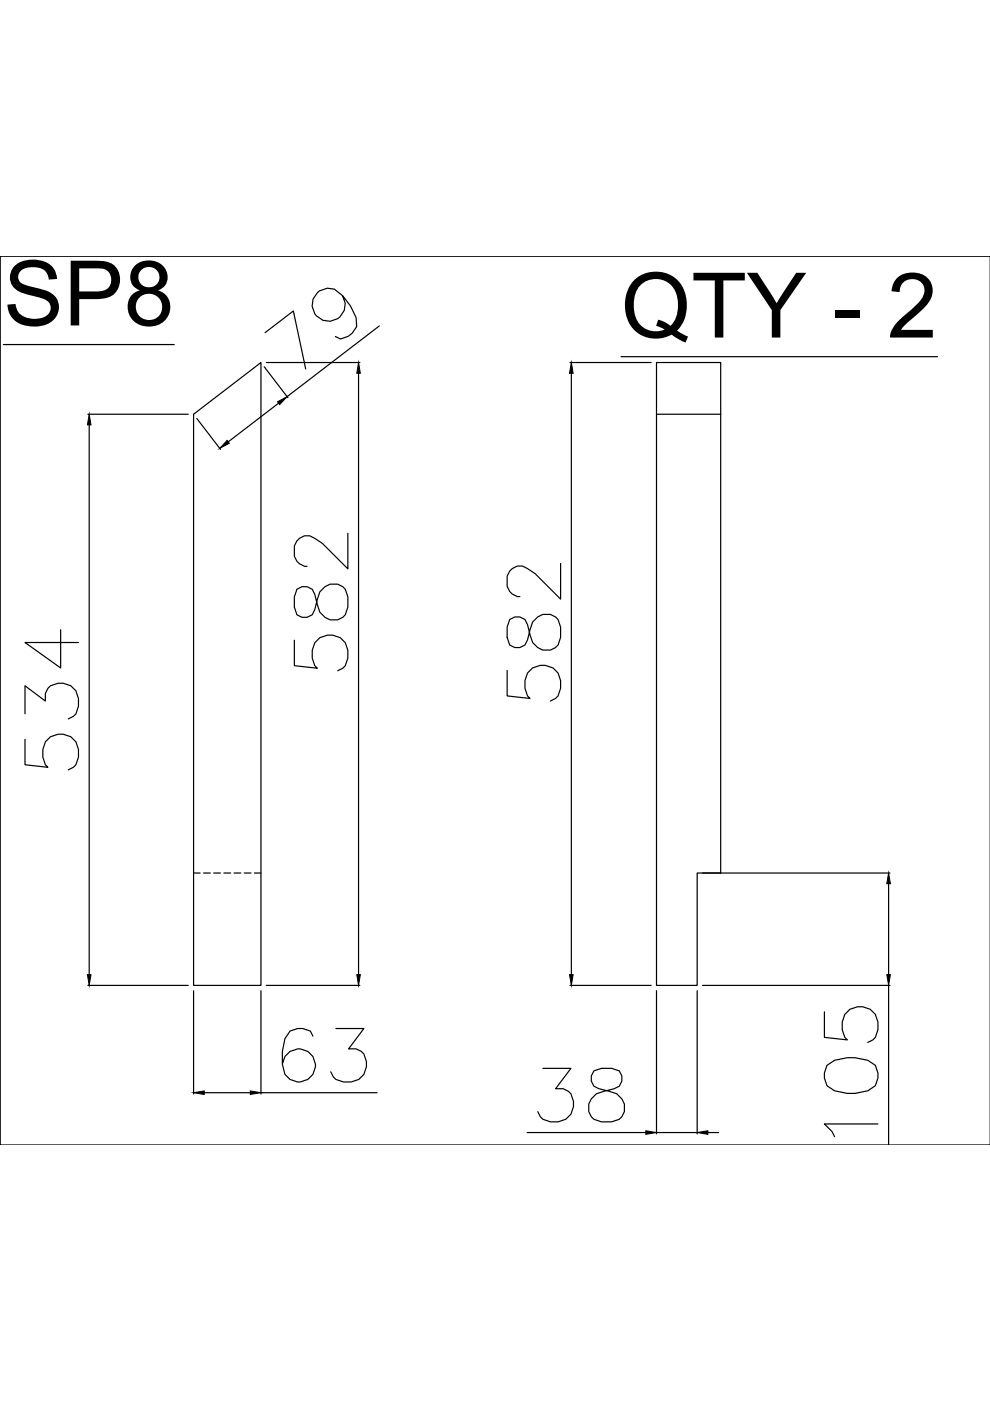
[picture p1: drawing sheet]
<svg xmlns="http://www.w3.org/2000/svg" width="210mm" height="297mm" viewBox="0 0 210 297" stroke-linecap="round" stroke-linejoin="round" font-family="sans-serif">
<defs><g id="words">
<g font-size="19.2">
<text x=".7" y="69">SP8</text>
<text x="131.7" y="71.6">QTY - 2</text>
</g>
</g></defs>
<!-- layer: 0 -->
<g fill="none" stroke="#000" stroke-width=".25">
<path d="M0 54.3h.1M0 54.3v188.5h210M0 54.3v188.5M0 54.3h210M.7 73.1h36.2M56 77.8l5 6.5M56.2 70.5l6-4.6 2.6 12.3M56.5 76.9h19.8M72.6 62.7a3.5 3.5 0 0 1-2 5.3 3.5 3.5 0 0 1-4.4-3.5 3.5 3.5 0 0 1 4.7-3.2l1.7 1.4 1.7 2.1 1.2 2.5 .1 1.9-.9 1.5-.9 .6-1.6 .6-1.1-.6M76 79.1v127.5M80.4 69.1l-19.5 15M120.9 76.9h17.2"/>
<path d="M121.1 79.1v127.5M131.7 75.6h67.1M139.2 76.9h13.6v108.2h-5v23.8h-8.6zM18.6 87.8h21.3M18.9 90.1v116.5M41 87.8l14.3-10.9v132h-14.3zM41.7 88.7l5.1 6.6M59.1 85.5l-10.7 8.2M139.2 87.8h13.6M73.8 113.1v7.5l-5.4-5.4-1.7-1.1a2.7 2.7 0 0 0-4.3 1.7v2.1a2.81 2.81 0 0 0 2.7 2.2M118.9 119.5v7.5l-5.4-5.4-1.7-1a2.69 2.69 0 0 0-4.3 1.6v2.1a2.81 2.81 0 0 0 2.7 2.2M12.9 133.5v8.1l-7.6-5.4h11.3"/>
<path d="M62.4 135.7v5.4l4.9 .6a4.4 4.4 0 0 1 .5-6.5 3.9 3.9 0 0 1 4.5 .1 3.9 3.9 0 0 1 1.5 4.2l-.6 1.6-.5 .6-1.1 .5M62.9 124.9l-.5 1.7v2.1l.5 1.6a2.3 2.3 0 0 0 3.8-1l.6-2.2a3.4 3.4 0 0 1 2.2-3.1 3.4 3.4 0 0 1 3.7 .9l.6 1.7v2.1a2.97 2.97 0 0 1-1.8 2.6 2.97 2.97 0 0 1-3.1-.4l-1.1-1.1-1.1-3.8a2.3 2.3 0 0 0-3.8-1.1zM108.1 131.3l-.6 1.7v2.1l.6 1.7a2.29 2.29 0 0 0 3.7-1.1l.6-2.2a3.4 3.4 0 0 1 2.2-3.1 3.4 3.4 0 0 1 3.7 .9l.6 1.7v2.1a2.97 2.97 0 0 1-1.8 2.6 2.97 2.97 0 0 1-3.1-.4l-1.1-1.1-1.1-3.8a2.29 2.29 0 0 0-3.7-1.1zM5.3 156.7v5.4l4.9 .6a4.4 4.4 0 0 1 .5-6.5 3.9 3.9 0 0 1 4.5 .1 3.9 3.9 0 0 1 1.4 4.2l-.5 1.6-.5 .6-1.1 .5M5.3 151.3v-5.9l4.3 3.2a3.1 3.1 0 0 1 3.8-3.7 3.8 3.8 0 0 1 3.2 4.8l-.5 1.6-.5 .6-1.1 .5M107.5 142.2v5.3l4.9 .6a4.4 4.4 0 0 1 .5-6.5 3.9 3.9 0 0 1 4.5 .1 3.9 3.9 0 0 1 1.5 4.2l-.6 1.6-.5 .6-1.1 .5M148.9 185.1h39.8M188.4 187.4v19.2M18.6 208.9h21.3M41 210.1v21.9M55.3 210.1v21.9M56.5 208.9h19.8"/>
<path d="M66.3 219.7l-.5-1.1-1.6-.5h-1.1l-1.6 .5-1.1 1.6-.5 2.7v2.7l.5 2.2a3.5 3.5 0 0 0 5.7 .3 3.5 3.5 0 0 0-1.4-5.5 3.5 3.5 0 0 0-4.8 3M71.2 218.1h6l-3.3 4.3a3.1 3.1 0 0 1 3.8 3.8 3.8 3.8 0 0 1-4.9 3.2l-1.6-.5-.5-.6-.6-1.1M120.9 208.9h17.2M139.2 210.1v30.3M147.8 210.1v30.3M148.9 208.9h39.8M174.8 214.5v5.4l4.9 .6a4.4 4.4 0 0 1 .5-6.5 3.9 3.9 0 0 1 4.5 .1 3.9 3.9 0 0 1 1.4 4.2l-.5 1.6-.5 .6-1.1 .5M188.4 208.9v33.9M43.3 231.7h9.8M55.3 231.7h24.7M115.1 226.5h6l-3.3 4.3a3.1 3.1 0 0 1 3.8 3.8 3.9 3.9 0 0 1-4.9 3.3l-1.6-.6-.5-.5-.6-1.1M125.9 227.1a2.29 2.29 0 0 0 1.1 3.7l2.1 .6a3.4 3.4 0 0 1 3.2 2.2 3.4 3.4 0 0 1-1 3.7l-1.6 .6h-2.2a2.98 2.98 0 0 1-2.5-1.8 2.98 2.98 0 0 1 .4-3.1l1-1.1 3.8-1.1a2.29 2.29 0 0 0 1.1-3.7l-1.6-.6h-2.2z"/>
<path d="M175.3 225.9l1.7-1.1 2.7-.5h1.6l2.7 .5 1.6 1.1 .5 1.6v1.1l-.5 1.6-1.6 1.1-2.7 .5h-1.6l-2.7-.5-1.7-1.1-.5-1.6v-1.1zM186.1 238.3h-11.3l1.6 1.6 .6 1.1M111.8 240.1h25.1M139.2 240.1h8.6M150.1 240.1h2.2"/>
</g>
<!-- layer: HIDDEN -->
<path d="M41 185.1h1.4M43.1 185.1h1.5M45.3 185.1h1.4M47.5 185.1h1.4M49.6 185.1h1.5M51.8 185.1h1.4M53.9 185.1h1.4" fill="none" stroke="#000" stroke-width=".25"/>
<!-- layer: 0 -->
<g fill="#000" stroke="#000" stroke-width=".21">
<path d="M76 76.9l.4 2.2h-.8zM121.1 76.9l.4 2.2h-.7zM18.9 87.8l.4 2.3h-.8zM48.2 93.4l.4 .6-2 1.1zM58.8 85.2l2.1-1.1-1.6 1.7zM188.4 185.1l.4 2.3h-.8zM18.5 206.6h.8l-.4 2.3zM75.6 206.6h.8l-.4 2.3zM120.8 206.6h.7l-.4 2.3zM188 206.6h.8l-.4 2.3zM41 231.7l2.3-.4v.7zM53.1 231.3l2.2 .4-2.2 .3z"/>
<path d="M136.9 239.7l2.3 .4-2.3 .4zM147.8 240.1l2.3-.4v.8z"/>
</g>
<use href="#words"/>
</svg>
